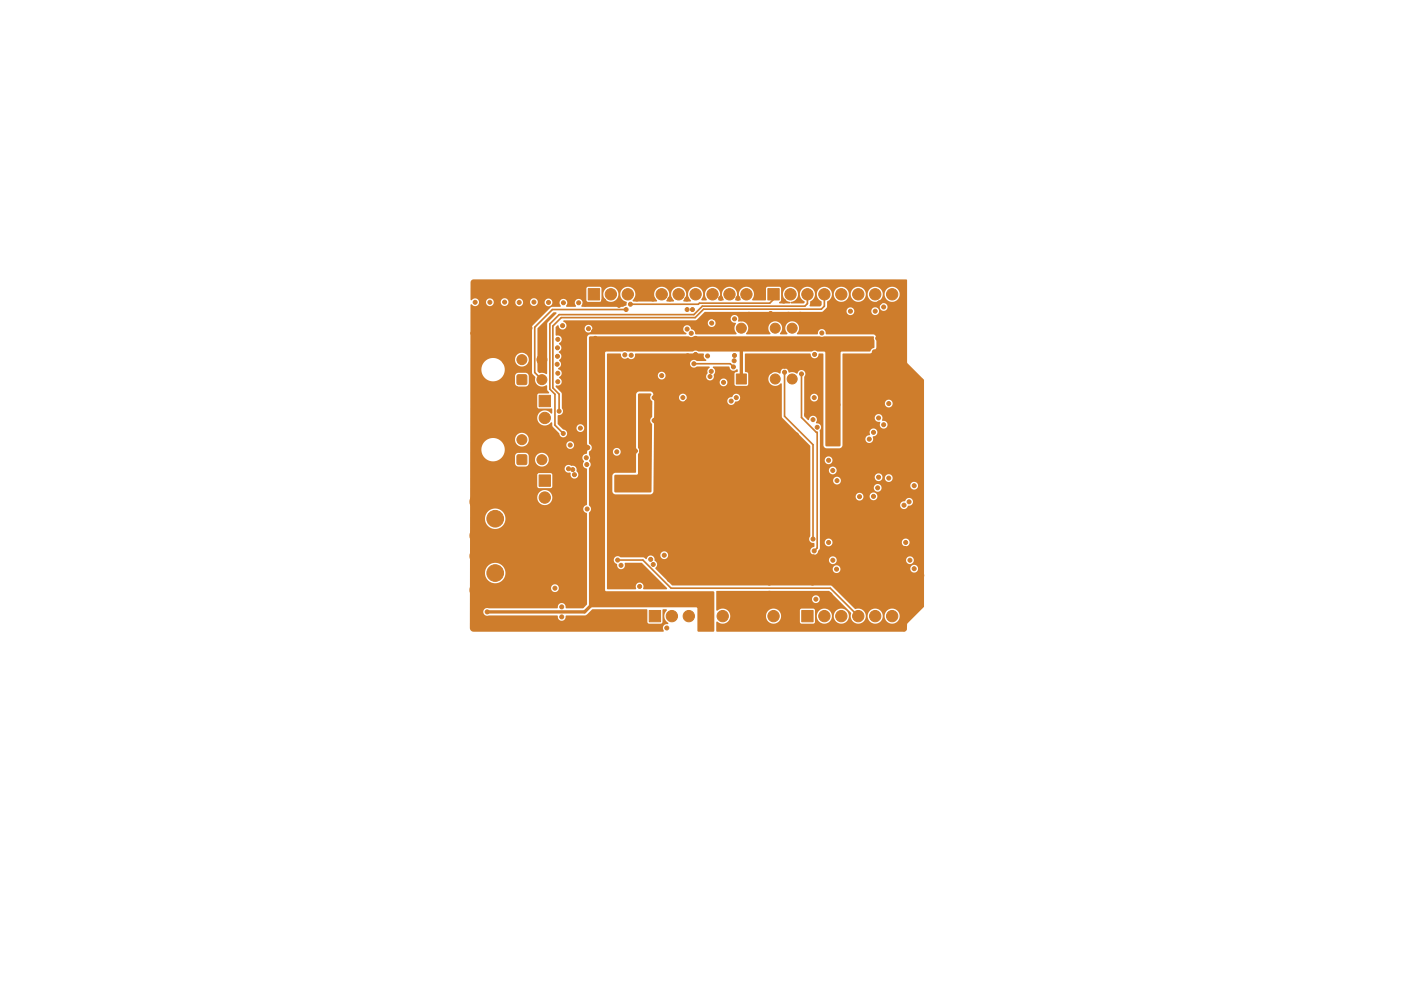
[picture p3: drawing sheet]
<svg xmlns="http://www.w3.org/2000/svg" width="210mm" height="148mm" viewBox="0 0 210 148" stroke-linecap="round" stroke-linejoin="round" font-family="sans-serif">
<g fill="#ce7d2c" stroke="#ce7d2c" stroke-width=".15">
<path d="M80.8 59.3h1.7v1.7h-1.7z"/>
<path d="M77.6 56.3h1.3v1.3h-1.3z"/>
<path d="M80.8 71.2h1.7v1.7h-1.7z"/>
<path d="M77.6 68.3h1.3v1.3h-1.3z"/>
<path d="M110.4 56.1h1.5v1.5h-1.5z"/>
<path d="M97.3 91.5h1.7v1.7h-1.7z"/>
<path d="M120.2 91.5h1.7v1.7h-1.7z"/>
<path d="M115.1 43.3h1.7v1.7h-1.7z"/>
<path d="M88.2 43.3h1.7v1.7h-1.7z"/>
<circle cx="81.7" cy="62.7" r=".85"/>
<circle cx="78.2" cy="53.9" r=".75"/>
<circle cx="81.2" cy="56.9" r=".75"/>
<circle cx="81.2" cy="53.9" r=".75"/>
<circle cx="74.2" cy="77.8" r="1.25"/>
<circle cx="76.8" cy="80.3" r="1.25"/>
<circle cx="76.8" cy="75.2" r="1.25"/>
<circle cx="71.7" cy="80.3" r="1.25"/>
<circle cx="71.7" cy="75.2" r="1.25"/>
<circle cx="81.7" cy="74.6" r=".85"/>
<circle cx="78.2" cy="65.9" r=".75"/>
<circle cx="81.2" cy="68.9" r=".75"/>
<circle cx="81.2" cy="65.9" r=".75"/>
<circle cx="74.2" cy="85.9" r="1.25"/>
<circle cx="76.8" cy="88.5" r="1.25"/>
<circle cx="76.8" cy="83.4" r="1.25"/>
<circle cx="71.7" cy="88.5" r="1.25"/>
<circle cx="71.7" cy="83.4" r="1.25"/>
<circle cx="111.1" cy="49.2" r=".75"/>
<circle cx="113.7" cy="49.2" r=".75"/>
<circle cx="116.2" cy="49.2" r=".75"/>
<circle cx="118.7" cy="49.2" r=".75"/>
<circle cx="118.7" cy="56.8" r=".75"/>
<circle cx="116.2" cy="56.8" r=".75"/>
<circle cx="113.7" cy="56.8" r=".75"/>
<circle cx="100.7" cy="92.4" r=".85"/>
<circle cx="103.3" cy="92.4" r=".85"/>
<circle cx="105.8" cy="92.4" r=".85"/>
<circle cx="108.3" cy="92.4" r=".85"/>
<circle cx="110.9" cy="92.4" r=".85"/>
<circle cx="113.4" cy="92.4" r=".85"/>
<circle cx="116" cy="92.4" r=".85"/>
<circle cx="123.6" cy="92.4" r=".85"/>
<circle cx="126.1" cy="92.4" r=".85"/>
<circle cx="128.7" cy="92.4" r=".85"/>
<circle cx="131.2" cy="92.4" r=".85"/>
<circle cx="133.7" cy="92.4" r=".85"/>
<circle cx="118.5" cy="44.1" r=".85"/>
<circle cx="121" cy="44.1" r=".85"/>
<circle cx="123.6" cy="44.1" r=".85"/>
<circle cx="126.1" cy="44.1" r=".85"/>
<circle cx="128.7" cy="44.1" r=".85"/>
<circle cx="131.2" cy="44.1" r=".85"/>
<circle cx="133.7" cy="44.1" r=".85"/>
<circle cx="91.6" cy="44.1" r=".85"/>
<circle cx="94.1" cy="44.1" r=".85"/>
<circle cx="96.6" cy="44.1" r=".85"/>
<circle cx="99.2" cy="44.1" r=".85"/>
<circle cx="101.7" cy="44.1" r=".85"/>
<circle cx="104.3" cy="44.1" r=".85"/>
<circle cx="106.8" cy="44.1" r=".85"/>
<circle cx="109.3" cy="44.1" r=".85"/>
<circle cx="111.9" cy="44.1" r=".85"/>
<circle cx="80" cy="82.5" r=".3"/>
<circle cx="87.5" cy="80" r=".3"/>
<circle cx="82.5" cy="80" r=".3"/>
<circle cx="82.5" cy="82.5" r=".3"/>
<circle cx="87.5" cy="82.5" r=".3"/>
<circle cx="85" cy="82.5" r=".3"/>
<circle cx="87.5" cy="85" r=".3"/>
<circle cx="85" cy="85" r=".3"/>
<circle cx="85" cy="87.5" r=".3"/>
<circle cx="85" cy="90" r=".3"/>
<circle cx="87.5" cy="90" r=".3"/>
<circle cx="87.5" cy="87.5" r=".3"/>
<circle cx="87.2" cy="90.8" r=".3"/>
<circle cx="86.2" cy="78.9" r=".3"/>
<circle cx="87.5" cy="78.9" r=".3"/>
<circle cx="92.5" cy="78.5" r=".3"/>
<circle cx="91.4" cy="80.4" r=".3"/>
<circle cx="91.4" cy="78.6" r=".3"/>
<circle cx="88" cy="69.7" r=".3"/>
<circle cx="87.9" cy="68.6" r=".3"/>
<circle cx="88.1" cy="67.1" r=".3"/>
<circle cx="89.6" cy="49.3" r=".3"/>
<circle cx="89.2" cy="50.7" r=".3"/>
<circle cx="88.2" cy="49.3" r=".3"/>
<circle cx="95.9" cy="87.9" r=".3"/>
<circle cx="110.4" cy="59.6" r=".3"/>
<circle cx="94.6" cy="53.3" r=".3"/>
<circle cx="93.9" cy="46.4" r=".3"/>
<circle cx="130.3" cy="65.8" r=".3"/>
<circle cx="137" cy="85.3" r=".3"/>
<circle cx="84.4" cy="65" r=".3"/>
<circle cx="108.5" cy="57.3" r=".3"/>
<circle cx="117.1" cy="79.6" r=".3"/>
<circle cx="126.4" cy="74.4" r=".3"/>
<circle cx="127.6" cy="66.6" r=".3"/>
<circle cx="120.3" cy="74.6" r=".3"/>
<circle cx="117.3" cy="73.6" r=".3"/>
<circle cx="117.1" cy="69.4" r=".3"/>
<circle cx="106.6" cy="55.7" r=".3"/>
<circle cx="99.2" cy="56.3" r=".3"/>
<circle cx="129" cy="51.9" r=".3"/>
<circle cx="104.3" cy="50.7" r=".3"/>
<circle cx="96.1" cy="65.8" r=".3"/>
<circle cx="118.7" cy="52.3" r=".3"/>
<circle cx="133.2" cy="60.5" r=".3"/>
<circle cx="133.2" cy="71.7" r=".3"/>
<circle cx="84.2" cy="91" r=".3"/>
<circle cx="117.6" cy="55.8" r=".3"/>
<circle cx="132.5" cy="46" r=".3"/>
<circle cx="101.3" cy="59.9" r=".3"/>
<circle cx="98" cy="59.6" r=".3"/>
<circle cx="93.6" cy="56.7" r=".3"/>
<circle cx="127.5" cy="46.7" r=".3"/>
<circle cx="131.2" cy="46.7" r=".3"/>
<circle cx="73.4" cy="45.3" r=".3"/>
<circle cx="71.2" cy="45.3" r=".3"/>
<circle cx="116.2" cy="52.3" r=".3"/>
<circle cx="93.2" cy="71.7" r=".3"/>
<circle cx="113.9" cy="52.3" r=".3"/>
<circle cx="75.6" cy="45.3" r=".3"/>
<circle cx="84.3" cy="48.8" r=".3"/>
<circle cx="123.2" cy="49.9" r=".3"/>
<circle cx="122.1" cy="53.1" r=".3"/>
<circle cx="83.6" cy="50.9" r=".3"/>
<circle cx="83.6" cy="52.2" r=".3"/>
<circle cx="96.6" cy="64.2" r=".3"/>
<circle cx="96.1" cy="67.6" r=".3"/>
<circle cx="83.6" cy="56" r=".3"/>
<circle cx="96.6" cy="63.3" r=".3"/>
<circle cx="83.6" cy="53.4" r=".3"/>
<circle cx="83.6" cy="57.2" r=".3"/>
<circle cx="96.3" cy="69.7" r=".3"/>
<circle cx="96.3" cy="71.5" r=".3"/>
<circle cx="96.3" cy="72.5" r=".3"/>
<circle cx="96.4" cy="73.2" r=".3"/>
<circle cx="121.9" cy="62.9" r=".3"/>
<circle cx="103.6" cy="50" r=".3"/>
<circle cx="97.9" cy="84.6" r=".3"/>
<circle cx="99.6" cy="83.3" r=".3"/>
<circle cx="85.9" cy="70.4" r=".3"/>
<circle cx="103.8" cy="46.4" r=".3"/>
<circle cx="87" cy="64.2" r=".3"/>
<circle cx="85.5" cy="66.7" r=".3"/>
<circle cx="88.9" cy="65.5" r=".3"/>
<circle cx="83.5" cy="54.6" r=".3"/>
<circle cx="90" cy="57.2" r=".3"/>
<circle cx="103" cy="49.3" r=".3"/>
<circle cx="103" cy="46.4" r=".3"/>
<circle cx="135.8" cy="81.3" r=".3"/>
<circle cx="130.9" cy="64.8" r=".3"/>
<circle cx="130.9" cy="74.4" r=".3"/>
<circle cx="122.3" cy="89.9" r=".3"/>
<circle cx="93.7" cy="53.2" r=".3"/>
<circle cx="80" cy="45.3" r=".3"/>
<circle cx="77.8" cy="45.4" r=".3"/>
<circle cx="86.7" cy="45.4" r=".3"/>
<circle cx="84.5" cy="45.4" r=".3"/>
<circle cx="82.2" cy="45.4" r=".3"/>
<circle cx="125.6" cy="60.7" r=".3"/>
<circle cx="99.9" cy="94.2" r=".3"/>
<circle cx="85.2" cy="70.3" r=".3"/>
<circle cx="86.1" cy="71.2" r=".3"/>
<circle cx="124.2" cy="61.3" r=".3"/>
<circle cx="125.5" cy="65" r=".3"/>
<circle cx="112.6" cy="57.6" r=".3"/>
<circle cx="95.3" cy="67.6" r=".3"/>
<circle cx="103" cy="60.3" r=".3"/>
<circle cx="98" cy="63.1" r=".3"/>
<circle cx="103.9" cy="66.1" r=".3"/>
<circle cx="124.2" cy="65" r=".3"/>
<circle cx="114.9" cy="81.9" r=".3"/>
<circle cx="138" cy="57.1" r=".3"/>
<circle cx="113.5" cy="86.8" r=".3"/>
<circle cx="135.5" cy="54.5" r=".3"/>
<circle cx="113.5" cy="83.5" r=".3"/>
<circle cx="138" cy="70.4" r=".3"/>
<circle cx="102.4" cy="59.6" r=".3"/>
<circle cx="122" cy="82.6" r=".3"/>
<circle cx="131.7" cy="62.7" r=".3"/>
<circle cx="131.7" cy="71.6" r=".3"/>
<circle cx="77" cy="53.1" r=".3"/>
<circle cx="79.5" cy="78.5" r=".3"/>
<circle cx="79.8" cy="56.7" r=".3"/>
<circle cx="75.8" cy="59.5" r=".3"/>
<circle cx="75.7" cy="54.3" r=".3"/>
<circle cx="81.2" cy="46.8" r=".3"/>
<circle cx="74.3" cy="48.6" r=".3"/>
<circle cx="78.9" cy="46.8" r=".3"/>
<circle cx="76.7" cy="46.8" r=".3"/>
<circle cx="72.4" cy="46.8" r=".3"/>
<circle cx="70.9" cy="50" r=".3"/>
<circle cx="78.9" cy="47.6" r=".3"/>
<circle cx="74.5" cy="46.8" r=".3"/>
<circle cx="72.5" cy="43.5" r=".3"/>
<circle cx="74.8" cy="43.5" r=".3"/>
<circle cx="72" cy="48.7" r=".3"/>
<circle cx="76.6" cy="48.5" r=".3"/>
<circle cx="93.1" cy="84.8" r=".3"/>
<circle cx="73" cy="91.8" r=".3"/>
<circle cx="131.6" cy="73.2" r=".3"/>
<circle cx="93.2" cy="73.2" r=".3"/>
<circle cx="132.5" cy="63.7" r=".3"/>
<circle cx="104" cy="54.5" r=".3"/>
<circle cx="93.2" cy="72.5" r=".3"/>
<circle cx="135.5" cy="75.8" r=".3"/>
<circle cx="106.4" cy="56.5" r=".3"/>
<circle cx="106.7" cy="52.1" r=".3"/>
<circle cx="121.9" cy="83.5" r=".3"/>
<circle cx="93.3" cy="81.9" r=".3"/>
<circle cx="93.5" cy="77.4" r=".3"/>
<circle cx="121.8" cy="87.4" r=".3"/>
<circle cx="122.5" cy="64.1" r=".3"/>
<circle cx="122" cy="59.6" r=".3"/>
<circle cx="94.5" cy="45.6" r=".3"/>
<circle cx="78.2" cy="86.7" r=".3"/>
<circle cx="76.7" cy="85.2" r=".3"/>
<circle cx="80.3" cy="86.7" r=".3"/>
<circle cx="76.1" cy="86.7" r=".3"/>
<circle cx="80.1" cy="85.2" r=".3"/>
<circle cx="76.1" cy="85.2" r=".3"/>
<circle cx="83.2" cy="88.2" r=".3"/>
<circle cx="77.5" cy="85.2" r=".3"/>
<circle cx="137" cy="72.8" r=".3"/>
<circle cx="77.5" cy="86.7" r=".3"/>
<circle cx="76.8" cy="86.7" r=".3"/>
<circle cx="78.2" cy="85.2" r=".3"/>
<circle cx="88.8" cy="81.3" r=".3"/>
<circle cx="88.9" cy="82.9" r=".3"/>
<circle cx="89.7" cy="87" r=".3"/>
<circle cx="89.7" cy="88.1" r=".3"/>
<circle cx="89.7" cy="86" r=".3"/>
<circle cx="131.6" cy="48.5" r=".3"/>
<circle cx="129.4" cy="47.4" r=".3"/>
<circle cx="131.8" cy="45.4" r=".3"/>
<circle cx="129.9" cy="45" r=".3"/>
<circle cx="106.7" cy="48.5" r=".3"/>
<circle cx="136.4" cy="84" r=".3"/>
<circle cx="136.3" cy="75.2" r=".3"/>
<circle cx="124.8" cy="70.5" r=".3"/>
<circle cx="97.5" cy="83.9" r=".3"/>
<circle cx="124.2" cy="81.3" r=".3"/>
<circle cx="109.6" cy="60.1" r=".3"/>
<circle cx="124.8" cy="84" r=".3"/>
<circle cx="125.5" cy="72.1" r=".3"/>
<circle cx="125.4" cy="85.4" r=".3"/>
<circle cx="84.2" cy="92.5" r=".3"/>
<circle cx="106.1" cy="53.4" r=".3"/>
<circle cx="110" cy="54.1" r=".3"/>
<circle cx="124.2" cy="69" r=".3"/>
<circle cx="93.8" cy="86.8" r=".3"/>
<circle cx="93.7" cy="85.7" r=".3"/>
<circle cx="95.6" cy="53.6" r=".3"/>
<circle cx="97.3" cy="87.7" r=".3"/>
<circle cx="76.2" cy="66.9" r=".3"/>
<circle cx="82.3" cy="65.1" r=".3"/>
<circle cx="82.3" cy="66.9" r=".3"/>
<circle cx="79.5" cy="63.8" r=".3"/>
<circle cx="77.9" cy="59.4" r=".3"/>
<circle cx="77.3" cy="58.2" r=".3"/>
<circle cx="77.9" cy="67.5" r=".3"/>
<circle cx="80" cy="65.2" r=".3"/>
<circle cx="128" cy="89.2" r=".3"/>
<circle cx="76.2" cy="71.4" r=".3"/>
<circle cx="77.1" cy="60.9" r=".3"/>
<circle cx="80.4" cy="70.7" r=".3"/>
<circle cx="78.2" cy="71.3" r=".3"/>
<circle cx="104.8" cy="55.8" r=".3"/>
<circle cx="105.3" cy="85.4" r=".3"/>
<circle cx="92.1" cy="63.6" r=".3"/>
<circle cx="104.3" cy="53.1" r=".3"/>
<circle cx="103.1" cy="55.1" r=".3"/>
<circle cx="100.3" cy="85.4" r=".3"/>
<circle cx="103.9" cy="86.9" r=".3"/>
<circle cx="121" cy="81.9" r=".3"/>
<circle cx="102.2" cy="57.2" r=".3"/>
<circle cx="81.5" cy="78.8" r=".3"/>
<circle cx="103.1" cy="56.5" r=".3"/>
<circle cx="117.6" cy="54.9" r=".3"/>
<circle cx="84.2" cy="78.5" r=".3"/>
<circle cx="128.8" cy="74.5" r=".3"/>
<circle cx="110.2" cy="69.9" r=".3"/>
<circle cx="107.7" cy="69.9" r=".3"/>
<circle cx="107.7" cy="67.4" r=".3"/>
<circle cx="110.2" cy="72.4" r=".3"/>
<circle cx="107.7" cy="72.4" r=".3"/>
<circle cx="110.2" cy="67.4" r=".3"/>
<circle cx="92.5" cy="67.8" r=".3"/>
<circle cx="109.9" cy="55" r=".3"/>
<circle cx="83.2" cy="69.9" r=".3"/>
<circle cx="107.8" cy="60.5" r=".3"/>
<circle cx="97.7" cy="79.9" r=".3"/>
<circle cx="102.7" cy="77.4" r=".3"/>
<circle cx="100.2" cy="77.4" r=".3"/>
<circle cx="102.7" cy="79.9" r=".3"/>
<circle cx="100.2" cy="79.9" r=".3"/>
<circle cx="102.7" cy="72.4" r=".3"/>
<circle cx="100.2" cy="67.4" r=".3"/>
<circle cx="100.2" cy="72.4" r=".3"/>
<circle cx="97.7" cy="77.4" r=".3"/>
<circle cx="100.2" cy="69.9" r=".3"/>
<circle cx="76.2" cy="50.2" r=".3"/>
<circle cx="77.5" cy="49.5" r=".3"/>
<circle cx="79.5" cy="49.2" r=".3"/>
<circle cx="78.9" cy="52.6" r=".3"/>
<circle cx="81.4" cy="52.5" r=".3"/>
<circle cx="74.4" cy="51" r=".3"/>
<circle cx="87.3" cy="50.2" r=".3"/>
<circle cx="73.7" cy="52.5" r=".3"/>
<circle cx="77" cy="43.5" r=".3"/>
<circle cx="97.9" cy="44.8" r=".3"/>
<circle cx="102.9" cy="44.8" r=".3"/>
<circle cx="108" cy="44.7" r=".3"/>
<circle cx="87.7" cy="45.6" r=".3"/>
<circle cx="100.4" cy="44.8" r=".3"/>
<circle cx="79.1" cy="43.5" r=".3"/>
<circle cx="95.5" cy="44.8" r=".3"/>
<circle cx="111.1" cy="47.8" r=".3"/>
<circle cx="83.6" cy="43.5" r=".3"/>
<circle cx="81.3" cy="43.5" r=".3"/>
<circle cx="85.7" cy="43.5" r=".3"/>
<circle cx="90.5" cy="45.1" r=".3"/>
<circle cx="113.9" cy="66.1" r=".3"/>
<circle cx="114.8" cy="62.9" r=".3"/>
<circle cx="110.7" cy="62.9" r=".3"/>
<circle cx="112.3" cy="76.5" r=".3"/>
<circle cx="112.3" cy="67.5" r=".3"/>
<circle cx="103.8" cy="62.9" r=".3"/>
<circle cx="83.8" cy="61.7" r=".3"/>
<circle cx="104.8" cy="66.1" r=".3"/>
<circle cx="120.1" cy="56.1" r=".3"/>
<circle cx="122.3" cy="45" r=".3"/>
<circle cx="119.8" cy="45" r=".3"/>
<circle cx="117.5" cy="45.1" r=".3"/>
<circle cx="112.3" cy="47.1" r=".3"/>
<circle cx="113.9" cy="44.5" r=".3"/>
<circle cx="118.2" cy="47.1" r=".3"/>
<circle cx="120" cy="47.1" r=".3"/>
<circle cx="124.8" cy="45" r=".3"/>
<circle cx="107.1" cy="47.6" r=".3"/>
<circle cx="116.8" cy="47.9" r=".3"/>
<circle cx="119.8" cy="47.9" r=".3"/>
<circle cx="110.6" cy="44.7" r=".3"/>
<circle cx="115.5" cy="47" r=".3"/>
<circle cx="130" cy="61.5" r=".3"/>
<circle cx="115.4" cy="55.7" r=".3"/>
<circle cx="130.4" cy="59.6" r=".3"/>
<circle cx="127.6" cy="59.2" r=".3"/>
<circle cx="120.9" cy="62.2" r=".3"/>
<circle cx="118.9" cy="67.6" r=".3"/>
<circle cx="119.4" cy="65.2" r=".3"/>
<circle cx="135" cy="80.6" r=".3"/>
<circle cx="137.2" cy="71.8" r=".3"/>
<circle cx="129.5" cy="75.9" r=".3"/>
<circle cx="104.8" cy="62.9" r=".3"/>
<circle cx="96.3" cy="83.1" r=".3"/>
<circle cx="129.5" cy="80.6" r=".3"/>
<circle cx="97.4" cy="81.9" r=".3"/>
<circle cx="135" cy="76.9" r=".3"/>
<circle cx="138" cy="73.1" r=".3"/>
<circle cx="110.7" cy="66.1" r=".3"/>
<circle cx="105.2" cy="79.9" r=".3"/>
<circle cx="102.7" cy="67.4" r=".3"/>
<circle cx="110.2" cy="77.4" r=".3"/>
<circle cx="102.7" cy="69.9" r=".3"/>
<circle cx="105.2" cy="72.4" r=".3"/>
<circle cx="105.2" cy="67.4" r=".3"/>
<circle cx="105.2" cy="77.4" r=".3"/>
<circle cx="105.2" cy="69.9" r=".3"/>
<circle cx="131.6" cy="50.7" r=".3"/>
<circle cx="131.1" cy="52.8" r=".3"/>
<circle cx="127.4" cy="45" r=".3"/>
<circle cx="125.7" cy="47.3" r=".3"/>
<circle cx="110.1" cy="47.8" r=".3"/>
<circle cx="110.1" cy="53.3" r=".3"/>
<circle cx="135.6" cy="82.2" r=".3"/>
<circle cx="129.5" cy="83.2" r=".3"/>
<circle cx="127.4" cy="80.6" r=".3"/>
<circle cx="129.5" cy="82.1" r=".3"/>
<circle cx="135.6" cy="83.2" r=".3"/>
<circle cx="100.3" cy="86.9" r=".3"/>
<circle cx="127.4" cy="75.9" r=".3"/>
<circle cx="127.4" cy="83.2" r=".3"/>
<circle cx="126.2" cy="77.4" r=".3"/>
<circle cx="127.4" cy="82.1" r=".3"/>
<circle cx="121.9" cy="80.8" r=".3"/>
<circle cx="92.6" cy="84" r=".3"/>
<circle cx="84.5" cy="72.6" r=".3"/>
<circle cx="106.9" cy="49.6" r=".3"/>
<circle cx="124.3" cy="84.9" r=".3"/>
<circle cx="103.1" cy="53.4" r=".3"/>
<circle cx="115.3" cy="89" r=".3"/>
<circle cx="124.4" cy="89.2" r=".3"/>
<circle cx="110.4" cy="90.1" r=".3"/>
<circle cx="115.3" cy="87.4" r=".3"/>
<circle cx="94.6" cy="92.6" r=".3"/>
<circle cx="114.3" cy="90.1" r=".3"/>
<circle cx="93.3" cy="94.2" r=".3"/>
<circle cx="83.9" cy="90" r=".3"/>
<circle cx="138.2" cy="86.3" r=".3"/>
<circle cx="138" cy="90.9" r=".3"/>
<circle cx="130.4" cy="90.6" r=".3"/>
<circle cx="133.1" cy="89.2" r=".3"/>
<circle cx="128.1" cy="90.6" r=".3"/>
<circle cx="135.5" cy="94.3" r=".3"/>
<circle cx="129.5" cy="89.2" r=".3"/>
<circle cx="132.5" cy="90.6" r=".3"/>
<circle cx="136.4" cy="86.2" r=".3"/>
<circle cx="89" cy="49.7" r=".3"/>
<circle cx="98" cy="56.3" r=".3"/>
<circle cx="99.9" cy="57" r=".3"/>
<circle cx="92.8" cy="45.8" r=".3"/>
<circle cx="93.4" cy="70.2" r=".3"/>
<circle cx="88" cy="76.3" r=".3"/>
</g>
<path d="M93.9 46.4h-11.1l-2.6 2.7v6.8l1 1M104 54.5h5.5l.4 .5M116 44.1v.8l-.6 .6h-10.6l-.1 .1h-10.1l-.1 .1v-.1M117.6 55.8v6.6l4.3 4.3v14.1M120.1 56.1v6.5l2.3 2.2h.1v17.4l-.5 .4M121 44.1v1.4l-.4 .4h-15.3l-1.3 1.3h-20.2l-1.4 1.4v9.8l.8 .7v4.7l1.2 1.2M123.6 44.1v1.8l-.5 .5h-17.6l-1.3 1.2h-20.1l-1.2 1.3v9.3l.9 .9v2.6M92.6 84h3.8l4.2 4.2h23.9l4.2 4.2" fill="none" stroke="#ce7d2c" stroke-width=".25"/>
<path d="M111.1 52.4v4.4M88.8 90.6l-1.2 1.2h-14.6" fill="none" stroke="#ce7d2c" stroke-width=".5"/>
<g fill="#ce7d2c">
<path d="M88.3 50.5l.2-.1h14.7l.3 .2 .5-.2h18.9l.2 .1 7.8-.1 .1 .1 .1 .6v1a.77 .77 0 0 0-.6 .6h-4.4l-.1 .1v14l-.2 .1h-1.9l-.2-.1v-14l-.1-.1h-1.1a.71 .71 0 0 0-.8 0h-17.1a.71 .71 0 0 0-.8 0h-9.8l-.4-.1-2.8 .1-.1 .1v35.7l.1 .2h16.2l.1 .1-.1 5.9h-2.4l-.1-3.5-.1-.1-16-.1-.1-.1v-14a.7 .7 0 0 0 0-1.2v-5.6a.63 .63 0 0 0 0-1 .74 .74 0 0 0 0-.9v-.5a.66 .66 0 0 0 .4-.6 .66 .66 0 0 0-.4-.6z"/>
<path d="M95.7 59.1l.1-.1h1.7l.1 .1a.73 .73 0 0 0 .2 1.1v2.3a.72 .72 0 0 0 0 1.1l-.2 10.1-.1 .2-5.3-.1-.1-.1v-2.3l.1-.2h3.3l.1-.1v-3a.69 .69 0 0 0 0-1z"/>
<path d="M80.6 49.2l2.3-2.3h.5l-1.4 1.6v7.5l-.1 .1a1.14 1.14 0 0 0-1-.1l-.3-.4z"/>
<path d="M70.7 42l.3-.1h64.9l.1 12.4 2.5 2.7v33.9l-2.5 2.6-.1 .7a.45 .45 0 0 1-.4 .5h-28l-.1-.1v-1.4a1.2 1.2 0 0 0 1.3 .2 1.2 1.2 0 0 0 .8-1.1h5.3v.2a1.13 1.13 0 0 0 1.7 .9 1.13 1.13 0 0 0 .1-1.9h3.3v1.8l.2 .2h1.9l.2-.2v-1h.2a1.13 1.13 0 0 0 1.2 1.2 1.13 1.13 0 0 0 1.1-1.2h.3v.2a1.13 1.13 0 0 0 1.7 .9 1.13 1.13 0 0 0 0-2 1.13 1.13 0 0 0-1.7 .9h-.3v-.2a1.13 1.13 0 0 0-1.2-.8 1.13 1.13 0 0 0-1.1 1h-.2v-.8l-.3-.2h-1.8l-.2 .2-3.4-.1a1.13 1.13 0 0 0-1.7 .9h-5.3l-.1-.2a1.2 1.2 0 0 0-2-.5v-.1v-1.7h14.3v.1a.59 .59 0 0 0 .9 .4 .59 .59 0 0 0 0-.9 .59 .59 0 0 0-.9 .4h-14.3v-1.1l.1-.1h16.7l3.4 3.3a1.14 1.14 0 0 0 .9 1.6 1.14 1.14 0 0 0 1.3-1.2h.3v.2a1.13 1.13 0 0 0 1.2 1 1.13 1.13 0 0 0 1-1.2h.3v.2a1.13 1.13 0 0 0 1.7 .9 1.13 1.13 0 0 0 0-2 1.13 1.13 0 0 0-1.7 .9h-.3v-.2a1.13 1.13 0 0 0-1.2-.8 1.13 1.13 0 0 0-1 1h-.3v-.2a1.23 1.23 0 0 0-1.7-.8l-3.4-3.4-.2-.1h-23.7l-2.6-2.5h26.6v.1a.58 .58 0 0 0 .7 .5 .58 .58 0 0 0 .5-.7h10.5v.2a.59 .59 0 0 0 .8 .4 .59 .59 0 0 0 0-1 .59 .59 0 0 0-.8 .4h-10.5l-.1-.1a.59 .59 0 0 0-.6-.3 .59 .59 0 0 0-.5 .5l-26.6-.1a.76 .76 0 0 0-.1-1.2l26.2-.1a.59 .59 0 0 0 .5 .7 .59 .59 0 0 0 .6-.7h10.4v.2a.59 .59 0 0 0 .9 .4 .59 .59 0 0 0 0-1 .59 .59 0 0 0-.9 .4h-10.4v-.1a.59 .59 0 0 0-.6-.4 .59 .59 0 0 0-.5 .5h-26.2v-.1a.63 .63 0 0 0-.6-.5 .63 .63 0 0 0-.6 .5l-.5-.2h-3.4a.6 .6 0 0 0-.9 .1 .6 .6 0 0 0 .4 .9 .61 .61 0 0 0 .6 .7 .61 .61 0 0 0 .5-.8l.2-.1h2.4l3.8 3.8-.1 .2h-3.4l-.1-.2a.61 .61 0 0 0-.6-.8 .61 .61 0 0 0-.5 .9h-4.3v-5.1h8a.59 .59 0 0 0 .7 .6 .59 .59 0 0 0 .3-.9 .59 .59 0 0 0-1 .1v.2h-8v-11.8h.8v2.3l.3 .4h5.4l.3-.2 .1-.2 .1-10.1-.1-.3a.42 .42 0 0 1 .1-.7l.1-2.4-.3-.7h4a.58 .58 0 0 0 .3 .6 .58 .58 0 0 0 .6 0h6.3v.1a.63 .63 0 0 0 .6 .5 .63 .63 0 0 0 .7-.5 .59 .59 0 0 0 .6-.5 .59 .59 0 0 0-.5-.7 .59 .59 0 0 0-.6 .5 .69 .69 0 0 0-.8 .6h-6.3l.1-.1a.59 .59 0 0 0-.2-.9 .59 .59 0 0 0-.8 .4h-4a.46 .46 0 0 0 .1-.5 .46 .46 0 0 0-.4-.3h-1.8l-.2 .1-.1 .3v8.2a.36 .36 0 0 1 0 .6l-.1 3h-3.1l-.3 .2-.1 .3h-.8v-3.7h.9v.1a.59 .59 0 0 0 .9 .4 .59 .59 0 0 0 0-.9 .59 .59 0 0 0-.9 .4h-.9v-10.4h16.9v.1a.59 .59 0 0 0 .9 .4 .59 .59 0 0 0 0-1 .59 .59 0 0 0-.9 .5h-16.9v-1.1h7.6v.2a.59 .59 0 0 0 .9 .4 .59 .59 0 0 0 0-1 .59 .59 0 0 0-.9 .4h-7.6v-3.1l2-.1 .1 .1a.64 .64 0 0 0 .3 .7 .64 .64 0 0 0 .8-.2 .64 .64 0 0 0 .7 .2 .64 .64 0 0 0 .3-.8h8.6l.5-.1 .4 .1h.7l.1 .1a.76 .76 0 0 0 .4 .9l-.1 .1h-1.3a.6 .6 0 0 0-.9 0 .6 .6 0 0 0 0 .9 .6 .6 0 0 0 .9 0h1.8l.1 .1a.83 .83 0 0 0-.4 .9 .59 .59 0 0 0 0 .8 .59 .59 0 0 0 .8 .2 .59 .59 0 0 0 .2-.8 .68 .68 0 0 0-.2-1.1l.2-.1h2.4a.69 .69 0 0 0 1.1 .4l.1 .3-.4 .1-.1 .2v1.6l.2 .3 1.7-.1 .2-.2v-.9h3a1.05 1.05 0 0 0 .6 1.1 1.05 1.05 0 0 0 1.2-.3l.2 .1v5l4.3 4.3v13.5a.61 .61 0 0 0-.2 .7 .61 .61 0 0 0 .7 .3l.1 .1v.5a.59 .59 0 0 0-.6 .5 .59 .59 0 0 0 .5 .7 .59 .59 0 0 0 .6-.5l.3-.5v-.9h.7v.1a.59 .59 0 0 0 .7 .5 .59 .59 0 0 0 .5-.6h10.4v.1a.59 .59 0 0 0 .9 .4 .59 .59 0 0 0 0-1 .59 .59 0 0 0-.9 .5h-10.4l-.1-.2a.59 .59 0 0 0-.6-.3 .59 .59 0 0 0-.5 .5h-.7v-5.6h12v.1a.63 .63 0 0 0 .6 .5 .63 .63 0 0 0 .7-.5 .59 .59 0 0 0 .6-.5 .59 .59 0 0 0-.4-.6 .59 .59 0 0 0-.7 .4l-.5 .2-.3 .4h-12v-1.3h5.4a.58 .58 0 0 0 .6 .7 .58 .58 0 0 0 .5-.7h1v.1a.59 .59 0 0 0 .9 .4 .59 .59 0 0 0 0-1 .59 .59 0 0 0-.9 .5h-1v-.1a.59 .59 0 0 0-.6-.4 .59 .59 0 0 0-.5 .5h-5.4v-1.3h8.1v.1a.58 .58 0 0 0 .8 .5 .58 .58 0 0 0 .2-.9h4.5v.1a.59 .59 0 0 0 .8 .4 .59 .59 0 0 0 0-1 .59 .59 0 0 0-.8 .5l-4.6-.1a.59 .59 0 0 0-.9 .4h-8.1v-1.1h2v.1a.59 .59 0 0 0 .9 .5 .59 .59 0 0 0 0-1 .59 .59 0 0 0-.9 .4h-2v-.5h8.2v.1a.58 .58 0 0 0 .6 .6 .58 .58 0 0 0 .6-.6h.3v.2a.59 .59 0 0 0 .9 .4 .59 .59 0 0 0 0-1 .59 .59 0 0 0-.9 .4h-.3v-.1a.59 .59 0 0 0-.6-.5 .59 .59 0 0 0-.6 .5h-8.2v-1h1.4v.1a.59 .59 0 0 0 .8 .4 .59 .59 0 0 0 0-.9 .59 .59 0 0 0-.8 .4h-1.4v-1.6h.7v.2a.59 .59 0 0 0 .9 .4 .59 .59 0 0 0 0-1 .59 .59 0 0 0-.9 .4h-.7v-4.4a.6 .6 0 0 0 .1-.7 .6 .6 0 0 0-.6-.3l-.1-.2a.62 .62 0 0 0-.3-.9 .62 .62 0 0 0-.8 .6l-.6-.6-.1-2.8h1a.59 .59 0 0 0 .7 .6 .59 .59 0 0 0 .3-1 .59 .59 0 0 0-1 .2v.2h-1l.1-3.1a.59 .59 0 0 0-.2-1 .59 .59 0 0 0-.9 .5h-.1a1.31 1.31 0 0 0-1.2-.1 .6 .6 0 0 0-.6-.7 .6 .6 0 0 0-.6 .7l-.1 .1a1.06 1.06 0 0 0-1.7 .7h-3l-.1-.8-.4-.2v-2.6l9.8-.1a.65 .65 0 0 0 .6 .7 .65 .65 0 0 0 .7-.7h.5l.1 .1 .1 13.8 .4 .3h2l.4-.3v-1.1h3.4a.61 .61 0 0 0 .8 .6 .61 .61 0 0 0 .3-.9 .6 .6 0 0 0 .8-.6 .6 .6 0 0 0-.7-.6 .6 .6 0 0 0-.5 .8v.1a.73 .73 0 0 0-.7 .6h-3.4v-3.2h4.8v.2a.71 .71 0 0 0 .8 .5v.1a.59 .59 0 0 0 .5 .9 .59 .59 0 0 0 .7-.7 .59 .59 0 0 0-.8-.5l-.1-.1a.59 .59 0 0 0-.3-.9 .59 .59 0 0 0-.8 .5h-4.8v-2.2h6.3v.2a.59 .59 0 0 0 .9 .4 .59 .59 0 0 0 0-1 .59 .59 0 0 0-.9 .4h-6.3v-7.3l4.2-.1 .4-.5 .4-.3v-1.4a.48 .48 0 0 0-.4-.7h-7h-.1v-.2a.59 .59 0 0 0-.7-.6 .59 .59 0 0 0-.5 .7l-.1 .1h-2.9l-.2-.1a1.05 1.05 0 0 0 .1-1.5 1.05 1.05 0 0 0-1.5 0 1.05 1.05 0 0 0 0 1.5l-.1 .1h-.9l-.1-.1a1.05 1.05 0 0 0 .1-1.5 1.05 1.05 0 0 0-1.5 0 1.05 1.05 0 0 0 0 1.5l-.1 .1h-3.5l-.1-.1a1.09 1.09 0 0 0 .2-1.4 1.09 1.09 0 0 0-1.3-.4l-.1-.1a.59 .59 0 0 0-.3-.8 .59 .59 0 0 0-.8 .5 .59 .59 0 0 0 .7 .6l.1 .1a1.22 1.22 0 0 0 .1 1.6h-.1h-6.1a1.01 1.01 0 0 0-.6-.8 .59 .59 0 0 0-1-.4 .59 .59 0 0 0 .3 1l-.1 .2h-14.3l-.4 .2-.1 .3v15.9l.1 .2 .2 .2a.3 .3 0 0 1-.1 .5l-.2 .2-.1 .5a.61 .61 0 0 0-.6 .4 .61 .61 0 0 0 .3 .7 .7 .7 0 0 0 .4 1.1l-.1 5.4a.6 .6 0 0 0-.5 .7 .6 .6 0 0 0 .6 .5v13.7l-.6 .6h-2.6a.64 .64 0 0 0-.4-.7 .64 .64 0 0 0-.7 .3l-.1 .4h-.1h-10.2a.59 .59 0 0 0-.9 .6 .59 .59 0 0 0 .9 .5h10.3a.64 .64 0 0 0 .4 .7 .64 .64 0 0 0 .7-.3l.1-.3 .1-.1h2.9l1-.9h8.1l.1 .1 .1 1.9 .2 .1h1.8l.2-.2v-1.9h.5l.1 .2a1.23 1.23 0 0 0 .3 1.9l-.1 .1a.66 .66 0 0 0-.7 .3 .66 .66 0 0 0 .1 .8h-28.5h-.3l-.2-.3-.1-6.3h12.2v.2a.59 .59 0 0 0 .9 .4 .59 .59 0 0 0 0-1 .59 .59 0 0 0-.9 .4h-12.2v-2.3h2.3v.3a1.54 1.54 0 0 0 2.3 1.1 1.54 1.54 0 0 0 0-2.6 1.54 1.54 0 0 0-2.3 1.2h-2.3l.1-8.1h2.2v.2a1.54 1.54 0 0 0 2.3 1.2 1.54 1.54 0 0 0 0-2.6 1.54 1.54 0 0 0-2.3 1.2h-2.2v-3.2h10v.2a1.13 1.13 0 0 0 1.8 .9 1.13 1.13 0 0 0 0-2 1.13 1.13 0 0 0-1.8 .9h-10v-3.3h10l.1 1.9 .2 .1h1.8l.2-.2v-1.8l-.1-.2-1.9-.1-.3 .3h-10v-1h14.1v.2a.7 .7 0 0 0 .9 .5 .62 .62 0 0 0 .4 .8 .62 .62 0 0 0 .8-.3 .62 .62 0 0 0-.3-.8 .66 .66 0 0 0-.8-.8 .59 .59 0 0 0-1 .4h-14.1v-2.9h1.7v.2a1.76 1.76 0 0 0 1.3 1.6 1.76 1.76 0 0 0 1.9-.7h1.8v1.2l.2 .2 .3 .2 1.3-.1 .3-.3v-.8h.9a1.04 1.04 0 0 0 1.4 1.1 1.04 1.04 0 0 0 .3-1.7 1.04 1.04 0 0 0-1.7 .4v.2h-.9l-.1-.6-.4-.3h-1.2l-.2 .2-.2 .3h-1.8l.1-.2a1.76 1.76 0 0 0-.9-2.4h2.6v.2a1.03 1.03 0 0 0 .7 .9 1.03 1.03 0 0 0 1.1-.2h5.9v.1a.59 .59 0 0 0 .9 .4 .59 .59 0 0 0 0-1 .59 .59 0 0 0-.9 .5h-5.9v-.1a1.04 1.04 0 0 0-.4-1.6 1.04 1.04 0 0 0-1.4 .8h-2.7a1.75 1.75 0 0 0-2.3 1.5h-1.7v-12h1.7v.2a1.76 1.76 0 0 0 1.3 1.6 1.76 1.76 0 0 0 1.9-.7h1.8v1.2l.2 .2 .2 .2h1.3l.2-.2 .2-.2v-1.3l-.2-.2-.2-.2h-1.3l-.2 .2-.2 .3h-1.8a1.75 1.75 0 0 0-.8-2.6h2.6v.2a1.04 1.04 0 0 0 1.6 .8 1.04 1.04 0 0 0 0-1.7 1.04 1.04 0 0 0-1.6 .7h-2.7a1.75 1.75 0 0 0-2.3 1.5h-1.7v-6.3h9.2v6.9l.5 .7a1.1 1.1 0 0 0 .5 1.2 1.1 1.1 0 0 0 1.3 0v.7l.3 .4-1.5 .1-.2 .1-.1 1.9 .3 .3 1.9-.1 .1 .1v.6l-.2 .1a1.15 1.15 0 0 0-1.7-.2 1.15 1.15 0 0 0 0 1.7 1.15 1.15 0 0 0 1.7-.2l.2 .1 .1 .6 .9 1a.6 .6 0 0 0 .6 .6 .6 .6 0 0 0 .6-.6 .6 .6 0 0 0-.6-.6l-.3-.3h2.3a.59 .59 0 0 0 .8 .7 .59 .59 0 0 0 .2-1 .59 .59 0 0 0-.9 .2l-.1 .1h-2.3l-.5-.5v-1.2l.1-.2a.61 .61 0 0 0 .7-.3 .61 .61 0 0 0-.2-.7v-2.1l-.9-1.1v-.2h.1a.6 .6 0 0 0 .8-.4 .6 .6 0 0 0-.4-.7v-.2a.65 .65 0 0 0 .4-.6 .65 .65 0 0 0-.5-.6v-.1a.6 .6 0 0 0 .4-.8l-.3-.3v-.1a.66 .66 0 0 0 0-1.2v-.1a.65 .65 0 0 0 0-1.2 .66 .66 0 0 0 .4-.8 .66 .66 0 0 0-.9-.4v-1.2l.2-.3a.34 .34 0 0 1 .4 .4l.4 .2 .5-.2h2.8a.59 .59 0 0 0 .8 .6 .59 .59 0 0 0 .2-.9 .59 .59 0 0 0-.9 .2l-.1 .1h-2.8l.1-.4-.2-.4h21.4a.59 .59 0 0 0 .8 .6 .59 .59 0 0 0 .2-.9 .59 .59 0 0 0-1 .1v.2h-21.4l-.3-.2 .1-.2h19.8l1.4-1.2h17.5l.3-.2h3.4a.58 .58 0 0 0 .6 .7 .58 .58 0 0 0 .6-.7h2.5v.1a.59 .59 0 0 0 .9 .5 .59 .59 0 0 0 0-1 .59 .59 0 0 0-.9 .4h-2.5l-.1-.2a.59 .59 0 0 0-.6-.3 .59 .59 0 0 0-.5 .5h-3.4l.5-.6h7.9a.59 .59 0 0 0 .7 .6 .59 .59 0 0 0 .3-1 .59 .59 0 0 0-1 .2v.2h-7.9v-.8a1.13 1.13 0 0 0 .7-1.2h.3v.2a1.13 1.13 0 0 0 1.2 1.1 1.13 1.13 0 0 0 1-1.3h.3v.2a1.13 1.13 0 0 0 1.2 1.1 1.13 1.13 0 0 0 1.1-1.3h.3v.2a1.13 1.13 0 0 0 1.2 1.1 1.13 1.13 0 0 0 1-1.3h.3v.2a1.13 1.13 0 0 0 1.7 .9 1.13 1.13 0 0 0 0-1.9 1.13 1.13 0 0 0-1.7 .8h-.3v-.1a1.13 1.13 0 0 0-1.2-.9 1.13 1.13 0 0 0-1 1h-.3v-.1a1.13 1.13 0 0 0-1.2-.9 1.13 1.13 0 0 0-1.1 1h-.3v-.1a1.13 1.13 0 0 0-1.2-.9 1.13 1.13 0 0 0-1 1h-.3v-.1a1.14 1.14 0 0 0-1.9-.6 1.14 1.14 0 0 0 .3 1.9l.1 .6-.3 .2h-1.4l-.2-.2 .2-.6a1.14 1.14 0 0 0 .4-1.8 1.14 1.14 0 0 0-1.8 .1 1.14 1.14 0 0 0 .5 1.7l-.2 .3h-1.8l-.1-.2a1.14 1.14 0 0 0 1.1-1.5 1.14 1.14 0 0 0-1.7-.6 1.14 1.14 0 0 0 0 1.9l.5 .2 .1 .1-.1 .1-1.6-.1 .3-.4v-1.8l-.3-.2h-1.9l-.1 .2-.1 1.8-1.8 .1-.2-.2a1.15 1.15 0 0 0 0-1.6 1.15 1.15 0 0 0-1.6 0 1.15 1.15 0 0 0-.1 1.6l-.1 .2-.7-.1a1.16 1.16 0 0 0 .1-1.6 1.16 1.16 0 0 0-1.6-.2 1.16 1.16 0 0 0-.3 1.5l.1 .2-.1 .1h-.7a1.16 1.16 0 0 0 0-1.6 1.16 1.16 0 0 0-1.5-.2 1.16 1.16 0 0 0-.4 1.5l.2 .2-.1 .1h-.8a1.16 1.16 0 0 0 .1-1.6 1.16 1.16 0 0 0-1.5-.2 1.16 1.16 0 0 0-.4 1.5 .33 .33 0 0 1 .2 .5h-1l-.1-.2a1.13 1.13 0 0 0 .2-1.6 1.13 1.13 0 0 0-1.7-.1 1.13 1.13 0 0 0 .1 1.7v.1l-.1 .1h-.9l-.1-.1a1.15 1.15 0 0 0 .2-1.7 1.15 1.15 0 0 0-1.7 0 1.15 1.15 0 0 0 .1 1.6l-.1 .2h-3.4l-.2-.1a1.15 1.15 0 0 0 .3-1.7 1.15 1.15 0 0 0-1.7-.1 1.15 1.15 0 0 0 0 1.7l.2 .1a.38 .38 0 0 1 .4 .4 .38 .38 0 0 1-.4 .4l-.2 .1h-6.1l-.2-.1a.6 .6 0 0 0 .1-.9 .6 .6 0 0 0-.9 0 .6 .6 0 0 0 .1 .9l-.2 .1h-1.2l-.2-.1a.6 .6 0 0 0 .1-.9 .6 .6 0 0 0-.9 0 .6 .6 0 0 0 .1 .9l-.1 .1-1.4 .1-2.8 2.7-.1 .2h-9.2v-3.3l.1-.1 .2 .1a.59 .59 0 0 0 .6 .2 .59 .59 0 0 0 .4-.7h1.1v.2a.58 .58 0 0 0 .6 .5 .58 .58 0 0 0 .5-.7h1.1v.2a.58 .58 0 0 0 .6 .5 .58 .58 0 0 0 .5-.6h1v.1a.58 .58 0 0 0 .7 .5 .58 .58 0 0 0 .5-.7h1.1v.2a.58 .58 0 0 0 .6 .5 .58 .58 0 0 0 .5-.6h1v.1a.59 .59 0 0 0 .9 .4 .59 .59 0 0 0 0-.9 .59 .59 0 0 0-.9 .4l-1-.1a.59 .59 0 0 0-.6-.5 .59 .59 0 0 0-.5 .5h-1.1v-.1a.59 .59 0 0 0-.7-.3 .59 .59 0 0 0-.5 .5l-1-.1a.59 .59 0 0 0-.6-.5 .59 .59 0 0 0-.5 .5h-1.1v-.1a.59 .59 0 0 0-.6-.4 .59 .59 0 0 0-.5 .5h-1.1v-.1a.59 .59 0 0 0-1-.1h-.2l-.1-.1v-1.7h17.4v1.8l.2 .3 1.9-.1 .2-.2v-1h.2v.2a1.13 1.13 0 0 0 1.8 .9 1.13 1.13 0 0 0 0-1.9 1.13 1.13 0 0 0-1.8 .8h-.2v-.8l-.3-.2h-1.8l-.2 .2h-17.4v-.9z"/>
</g>
</svg>
